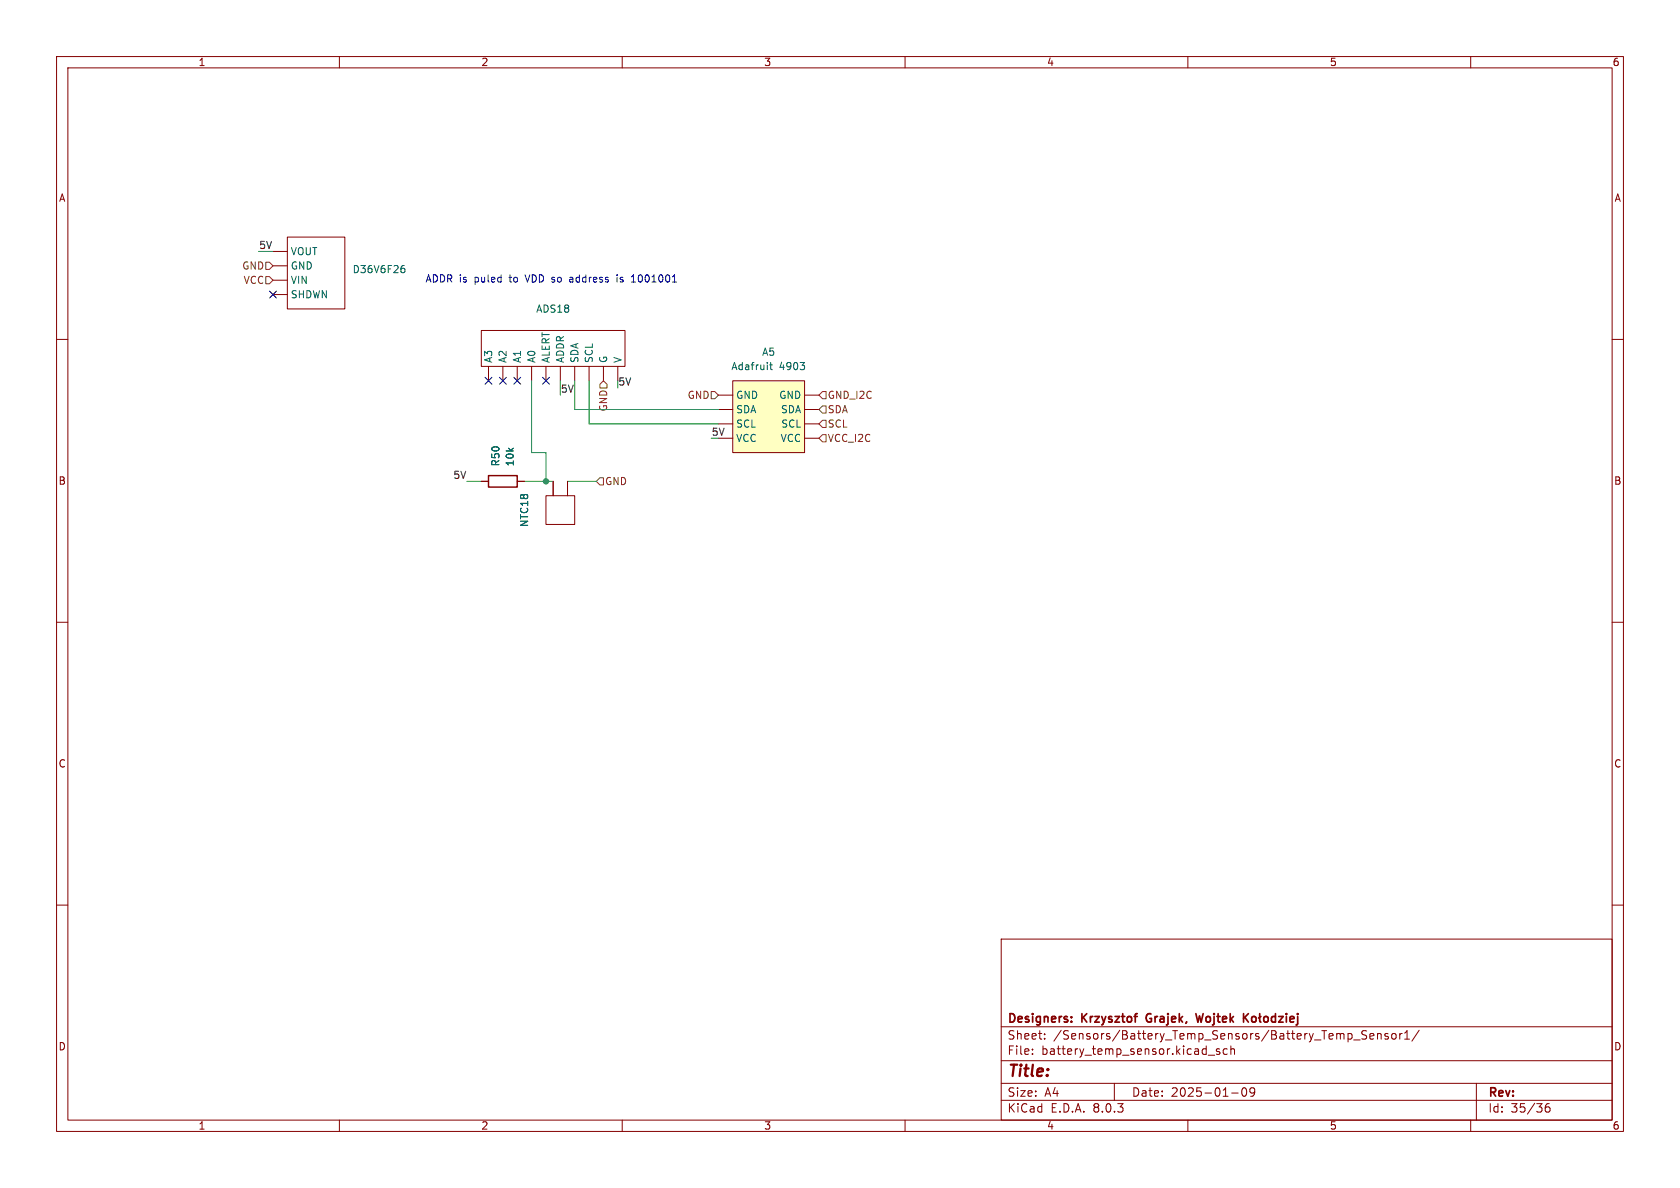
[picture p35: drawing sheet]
<svg xmlns="http://www.w3.org/2000/svg" width="297mm" height="210mm" viewBox="0 0 297 210" stroke-linecap="round" stroke-linejoin="round" font-family="sans-serif">
<defs><g id="words">
<text font-size="2.8" fill="#840000" x="178" y="190.9">Title:</text>
<g font-size="2.1" fill="#840000">
<text x="178" y="184">Sheet:</text>
<text x="178" y="181.2">Designers:</text>
<text x="186.2" y="184">/Sensors/Battery_Temp_Sensors/Battery_Temp_Sensor1/</text>
<text x="191.3" y="181.2">Krzysztof</text>
<text x="203.3" y="181.2">Grajek,</text>
<text x="212.8" y="181.2">Wojtek</text>
<text x="178" y="186.7">File:</text>
<text x="184.1" y="186.7">battery_temp_sensor.kicad_sch</text>
<text x="178" y="196.9">KiCad</text>
<text x="178" y="194.1">Size:</text>
<text x="184.7" y="194.1">A4</text>
<text x="185.7" y="196.9">E.D.A.</text>
<text x="193.3" y="196.9">8.0.3</text>
<text x="200" y="194.1">Date:</text>
<text x="207" y="194.1">2025-01-09</text>
<text x="263" y="194.3">Rev:</text>
<text x="263" y="196.9">Id:</text>
<text x="267.1" y="196.9">35/36</text>
</g>
<g font-size="1.8" fill="#840000">
<text x="35" y="11.9">1</text>
<text x="85" y="11.9">2</text>
<text x="135" y="11.9">3</text>
<text x="185" y="11.9">4</text>
<text x="235" y="11.9">5</text>
<text x="285" y="11.9">6</text>
<text x="10.3" y="35.9">A</text>
<text x="285.3" y="35.9">A</text>
<text x="10.3" y="85.9">B</text>
<text x="285.3" y="85.9">B</text>
<text x="10.3" y="135.9">C</text>
<text x="285.3" y="135.9">C</text>
<text x="10.3" y="185.9">D</text>
<text x="285.3" y="185.9">D</text>
<text x="35" y="199.9">1</text>
<text x="85" y="199.9">2</text>
<text x="135" y="199.9">3</text>
<text x="185" y="199.9">4</text>
<text x="235" y="199.9">5</text>
<text x="285" y="199.9">6</text>
</g>
<g font-size="1.8" fill="#725600">
<text x="42.7" y="47.9">GND</text>
<text x="43" y="50.4">VCC</text>
<text x="121.5" y="70.7">GND</text>
<text x="146.2" y="70.7">GND_I2C</text>
<text x="107.5" y="72.8" transform="rotate(-90 107.5 72.8)">GND</text>
<text x="146.2" y="73.3">SDA</text>
<text x="146.2" y="75.8">SCL</text>
<text x="146.2" y="78.3">VCC_I2C</text>
<text x="106.9" y="86">GND</text>
</g>
<g font-size="1.8" fill="#009600">
<text x="45.7" y="44.1">5V</text>
<text x="109.2" y="68.2">5V</text>
<text x="125.7" y="77.1">5V</text>
</g>
<g font-size="1.8" fill="#006464">
<text x="51.3" y="47.9">GND</text>
<text x="51.3" y="45.3">VOUT</text>
<text x="51.3" y="52.9">SHDWN</text>
<text x="51.3" y="50.4">VIN</text>
<text x="62.2" y="48.5">D36V6F26</text>
<text x="94.7" y="55.5">ADS18</text>
<text x="87.2" y="64.3" transform="rotate(-90 87.2 64.3)">A3</text>
<text x="89.8" y="64.3" transform="rotate(-90 89.8 64.3)">A2</text>
<text x="92.3" y="64.3" transform="rotate(-90 92.3 64.3)">A1</text>
<text x="94.8" y="64.3" transform="rotate(-90 94.8 64.3)">A0</text>
<text x="97.4" y="64.3" transform="rotate(-90 97.4 64.3)">ALERT</text>
<text x="99.9" y="64.3" transform="rotate(-90 99.9 64.3)">ADDR</text>
<text x="102.5" y="64.3" transform="rotate(-90 102.5 64.3)">SDA</text>
<text x="105" y="64.3" transform="rotate(-90 105 64.3)">SCL</text>
<text x="107.5" y="64.3" transform="rotate(-90 107.5 64.3)">G</text>
<text x="110.1" y="64.3" transform="rotate(-90 110.1 64.3)">V</text>
<text x="129.2" y="65.6">Adafruit</text>
<text x="134.6" y="63.1">A5</text>
<text x="137.7" y="65.6">4903</text>
<text x="130" y="70.7">GND</text>
<text x="137.7" y="70.7">GND</text>
<text x="130" y="75.8">SCL</text>
<text x="130" y="73.3">SDA</text>
<text x="138" y="73.3">SDA</text>
<text x="138" y="75.8">SCL</text>
<text x="88.5" y="82.5" transform="rotate(-90 88.5 82.5)">R50</text>
<text x="91" y="82.5" transform="rotate(-90 91 82.5)">10k</text>
<text x="130" y="78.3">VCC</text>
<text x="137.9" y="78.3">VCC</text>
<text x="93.6" y="93.3" transform="rotate(-90 93.6 93.3)">NTC18</text>
</g>
<g font-size="1.8" fill="#0000c2">
<text x="75.1" y="50.1">ADDR is</text>
<text x="84" y="50.1">puled</text>
<text x="90.4" y="50.1">to</text>
<text x="93.4" y="50.1">VDD so</text>
<text x="101.6" y="50.1">address</text>
<text x="110.1" y="50.1">is</text>
<text x="112.9" y="50.1">1001001</text>
</g>
<g font-size="1.8" fill="#0f0f0f">
<text x="99.1" y="69.5">5V</text>
<text x="80" y="84.7">5V</text>
</g>
</g></defs>
<g fill="none" stroke="#840000" stroke-width=".18">
<path d="M10 10h277v190h-277zM12 12h273v186h-273zM60 10v2M110 10v2M160 10v2M210 10v2M260 10v2M10 60h2M48.3 47h2.5M48.3 52.1h2.5M48.3 49.5h2.5M48.3 44.5h2.5"/>
<path d="M50.8 41.9h10.2v12.7h-10.2zM85.1 58.4h25.4v6.4h-25.4zM285 60h2M86.4 64.8v2.5M88.9 64.8v2.5M91.4 64.8v2.5M94 64.8v2.5M96.5 64.8v2.5M99.1 64.8v2.5M101.6 64.8v2.5M104.1 64.8v2.5M106.7 64.8v2.5"/>
<path d="M109.2 64.8v2.5M85.1 85.1h1.3M91.4 85.1h1.3M10 110h2M285 110h2M10 160h2M285 160h2M177 166h108v32h-108zM60 198v2M110 198v2M160 198v2M177 194.5h108"/>
<path d="M177 191.5h108M177 187.5h108M177 181.5h108M182.5 186.3v.1M182.5 185.5v.1M184.7 183.6v.1M184.7 182.8v.1M197 191.5v3M210 198v2M213.6 186.5h1.1M215.6 185.5l-.4-.1-.2 .2 .1 .2 .5 .2v.3h-.6M217 185.5l-.5-.1-.3 .3v.4l.2 .2h.6"/>
<path d="M217.6 185.5l.2-.1 .4 .1v.9M217.6 184.9v1.5M217.7 193.2h1.2M219.7 192.4l.2-.1a.81 .81 0 0 1 .6 .6 .81 .81 0 0 1-.3 .8l-.2 .1a.81 .81 0 0 1-.3-1.4zM221.8 192.9l-.3 .3h-.3l-.2-.3 .1-.5 .4-.1 .2 .1a.99 .99 0 0 1-.3 1.4h-.3M240.9 182.8l.6 .3 .1 .2-.1 .3-.5 .1M240.9 182.3h.7M242.2 183.2l.7-.1-.1-.3-.4-.1-.2 .2v.7h.6M243.5 182.8l.2-.1 .4 .1 .1 .9M243.5 182.7v1M245.4 182.8l-.4-.1-.2 .2 .1 .2 .5 .2v.3h-.6M246.1 182.8l.2-.1 .4 .1 .1 .6-.1 .2-.4 .1-.2-.1z"/>
<path d="M247.5 182.7v1M247.9 182.7l-.3 .1-.1 .2M248.3 183.7h.9M248.3 182.6l.4-.4v1.5M250.9 182.1l-1.3 2M260 198v2M261 191.5v6.5M273.9 195.1a.59 .59 0 0 0-.7 .6v.6l.1 .2 .4 .1 .3-.1v-.5l-.1-.3h-.4l-.3 .3"/>
</g>
<g fill="none" stroke="#840000" stroke-width=".3">
<path d="M189.4 179.8v.1M202.8 179.4l-.2 .4 .2 .7M211.4 179.2l.4 1.5 .3-1.1 .2 1.1M220.1 179.8l.6 .9M220.7 179.2l-.9 .8M221.4 179.8l.4-.1 .3 .3v.4l-.3 .3-.4-.1-.1-.2v-.4zM222.7 179.2v1.3l.2 .2M222.9 179.7l-.4 .3M223.5 179.8l.2-.1 .4 .1 .1 .6-.1 .2-.4 .1-.2-.2zM225.5 179.8l-.4-.1-.3 .3v.4l.1 .2h.6M225.5 179.2v1.5M226.1 179.7h.7l-.7 1h.7"/>
<path d="M227.4 179.2v.1M227.4 179.7v1M229.4 179.2v.1M229.4 179.7v1.3l-.3 .2M189.4 180.5v.2M228.1 180.2l.7-.2-.1-.2-.4-.1-.2 .2v.7h.6"/>
</g>
<path d="M86.4 84.1h5v2h-5z" fill="none" stroke="#840000" stroke-width=".25"/>
<path d="M71.1 47.4h.3l.2 .3-.1 .4-.4 .1M71.2 46.9h.3" fill="none" stroke="#006464" stroke-width=".18"/>
<path d="M129.5 67.3h12.7v12.7h-12.7z" fill="#ffffc2"/>
<g fill="none" stroke="#840000" stroke-width=".18">
<path d="M127 69.9h2.5M127 74.9h2.5M127 72.4h2.5M127 77.5h2.5M129.5 67.3h12.7v12.7h-12.7zM142.2 69.9h2.6M142.2 74.9h2.6M142.2 72.4h2.6M142.2 77.5h2.6M85.1 85.1h1.3M91.4 85.1h1.3M96.5 87.6h5.1v5.1h-5.1z"/>
<path d="M97.8 85.1v2.5M100.3 85.1v2.5"/>
</g>
<path d="M136.1 64.5h.5M136.3 64.1v1.1l.3 .1M141.5 64.1h.7l-.4 .5M142.2 64.7v.5" fill="none" stroke="#006464" stroke-width=".18"/>
<path d="M47 48.9h.6l.7 .6-.7 .7h-.6zM47 46.4h.6l.7 .6-.7 .6h-.6zM106.7 67.3l.6 .6v.7h-1.3v-.7zM125.7 69.2h.7l.6 .7-.6 .6h-.7zM145.4 69.2h.6v1.3h-.6l-.6-.6zM145.4 71.8h.6v1.2h-.6l-.6-.6zM145.4 76.8h.6v1.3h-.6l-.6-.6zM145.4 74.3h.6v1.3h-.6l-.6-.7zM106 84.5h.7v1.2h-.7l-.6-.6z" fill="none" stroke="#725600" stroke-width=".18"/>
<path d="M92.8 48.6l.4 1.3M101.1 49l-.4 .1M101.2 49.4h-.3l-.2 .2v.2l.5 .1M109.1 48.6v.1M109.1 49v.9M111.6 49.9h.8M111.9 48.8l.1-.2v1.3" fill="none" stroke="#0000c2" stroke-width=".18"/>
<path d="M94 67.3v12.7h2.5v5.1M99.1 67.3v2.6M101.6 67.3v5.1h25.4M104.1 67.3v7.6h22.9M82.5 85.1h2.6M92.7 85.1h5.1M100.3 85.1h5.1" fill="none" stroke="#009600" stroke-width=".18"/>
<path d="M47.7 51.5l1.2 1.2M48.9 51.5l-1.2 1.2M85.8 66.7l1.2 1.2M87 66.7l-1.2 1.2M88.3 66.7l1.2 1.2M89.5 66.7l-1.2 1.2M90.8 66.7l1.2 1.2M92 66.7l-1.2 1.2M95.9 66.7l1.2 1.2M97.1 66.7l-1.2 1.2" fill="none" stroke="#000084" stroke-width=".18"/>
<circle cx="96.5" cy="85.1" r=".46" fill="#009600" stroke="#009600" stroke-width=".18"/>
<use href="#words"/>
</svg>
